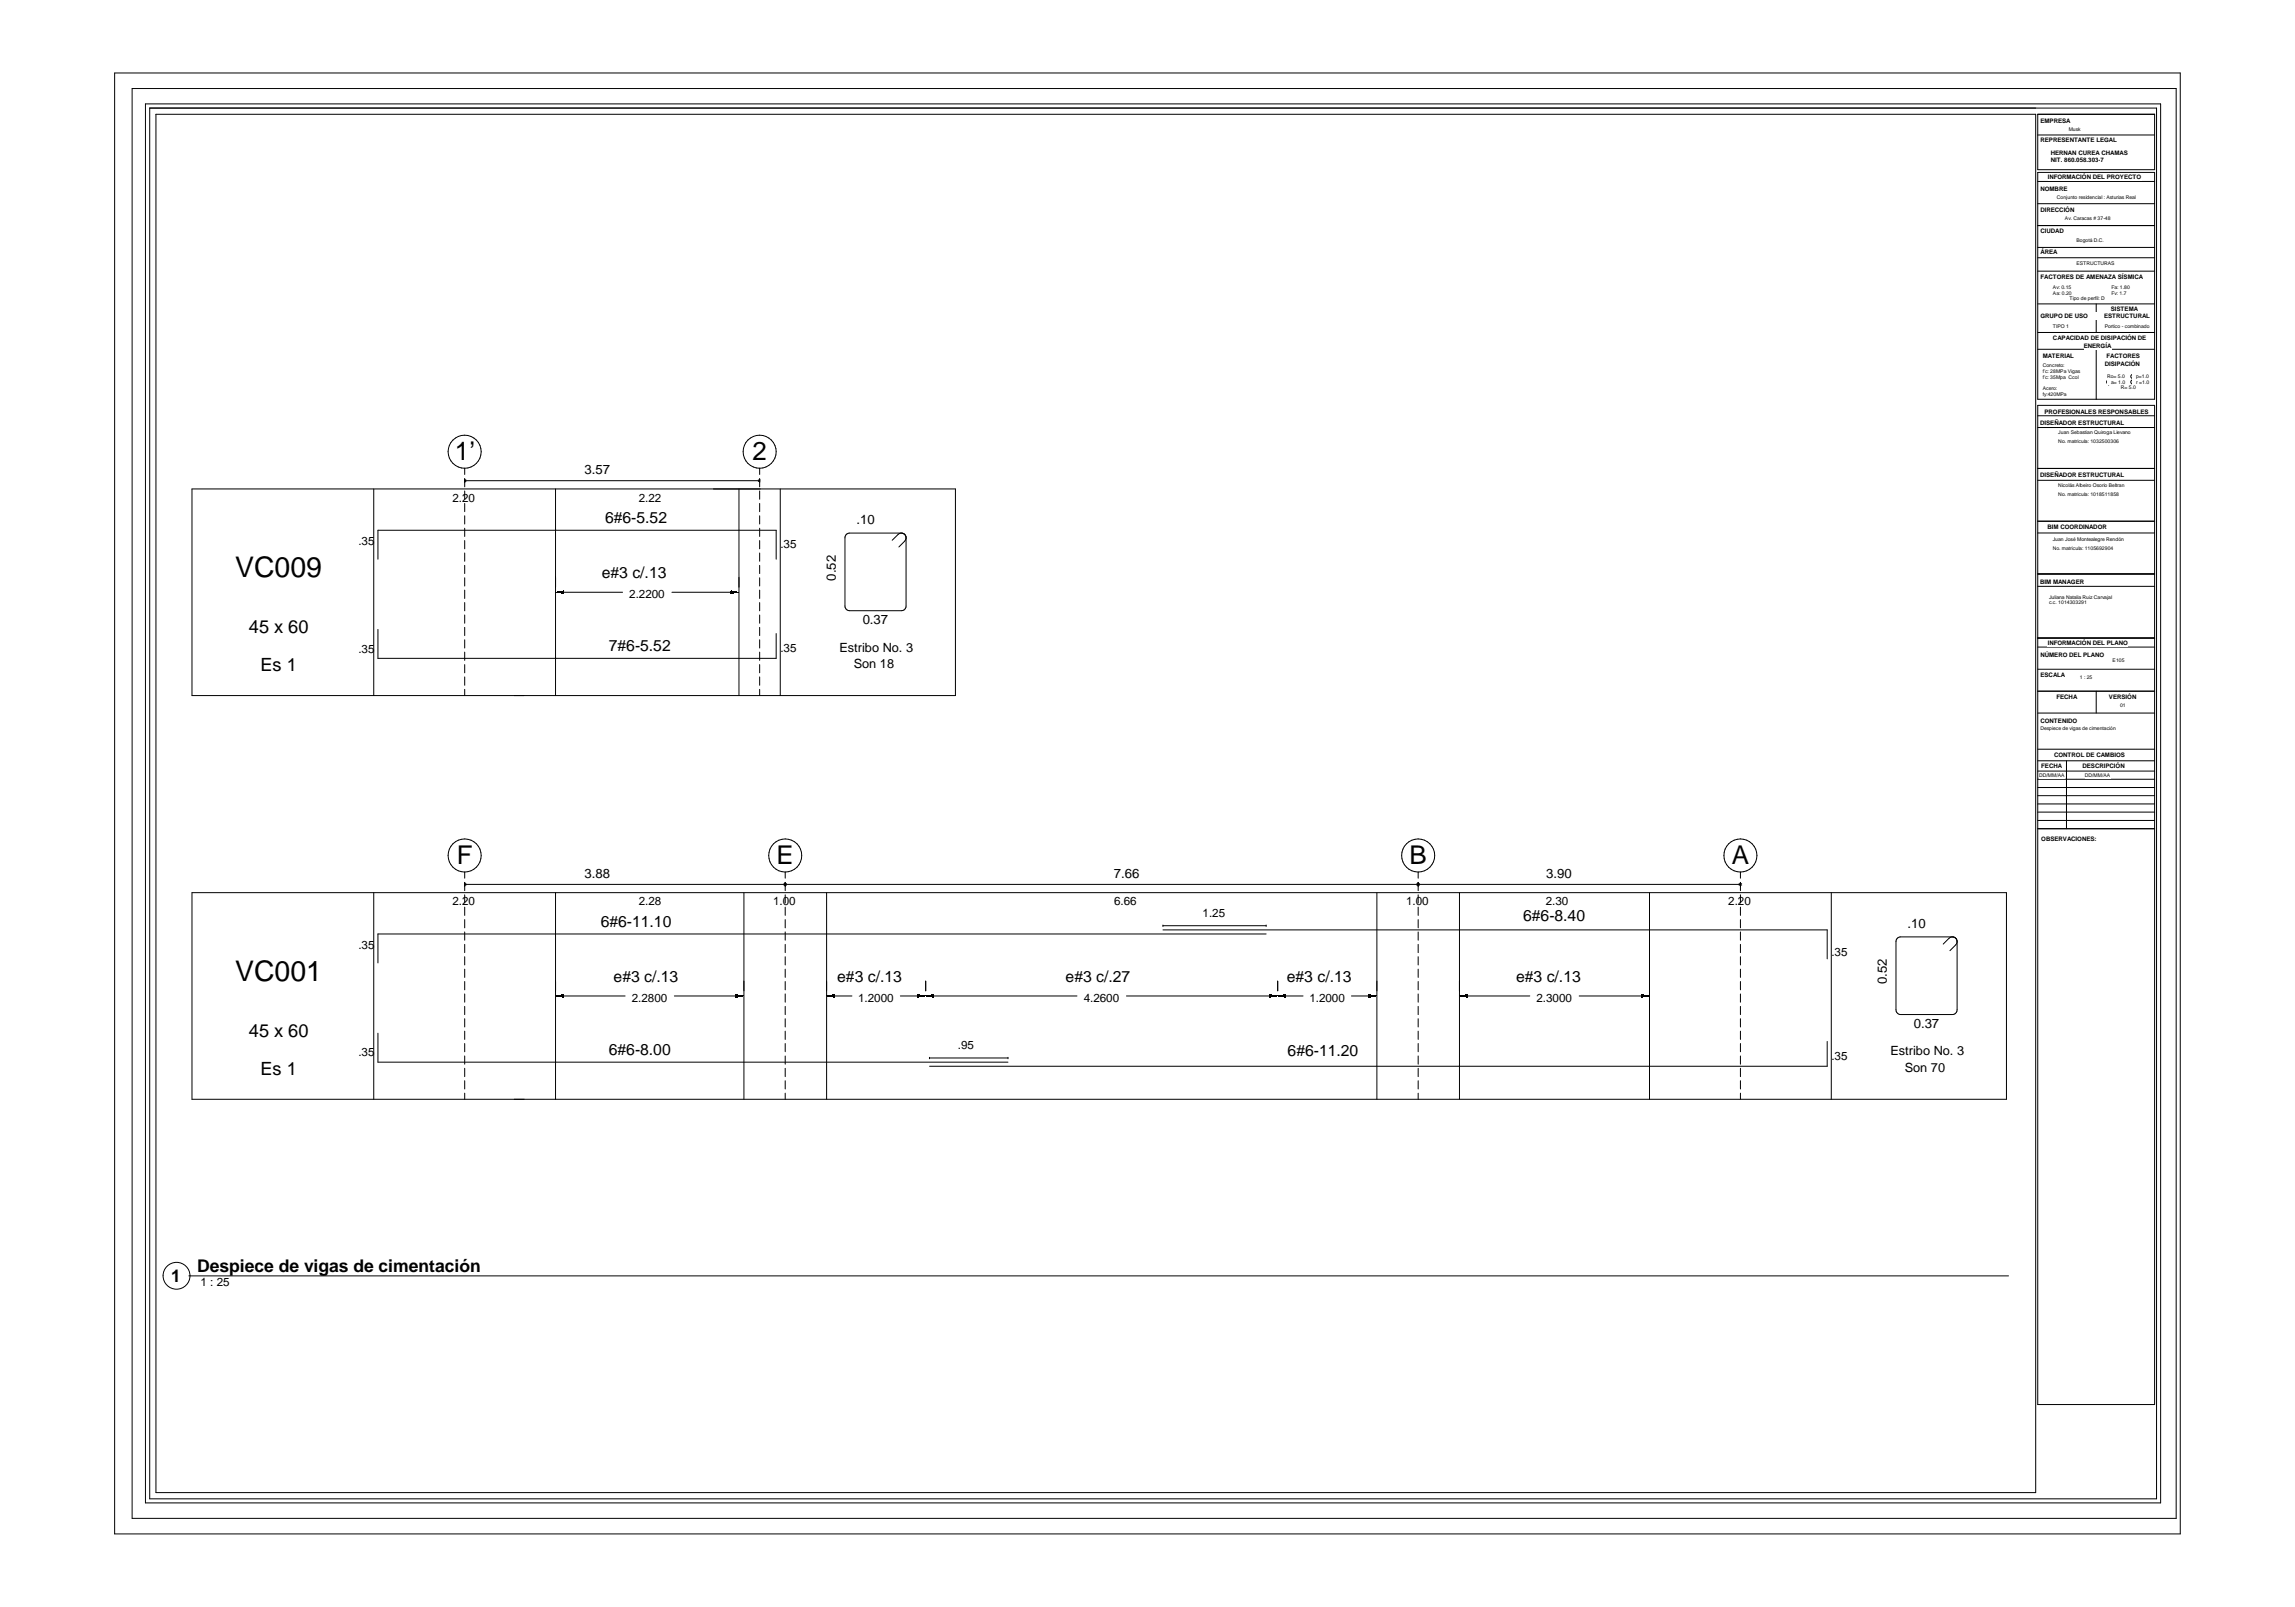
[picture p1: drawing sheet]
<svg xmlns="http://www.w3.org/2000/svg" width="1000mm" height="700mm" viewBox="0 0 1000 700" stroke-linecap="round" stroke-linejoin="round" font-family="sans-serif">
<defs><g id="words">
<g font-size="12.4">
<text x="102.4" y="251.5">VC009</text>
<text x="102.4" y="427.4">VC001</text>
</g>
<g font-size="11.3">
<text x="198.2" y="200.4">1'</text>
<text x="327.8" y="200.4">2</text>
<text x="199" y="376.3">F</text>
<text x="338.4" y="376.3">E</text>
<text x="614.2" y="376.3">B</text>
<text x="754.5" y="376.3">A</text>
</g>
<g font-size="7.9">
<text x="108.5" y="275.8">45 x 60</text>
<text x="113.5" y="292.2">Es 1</text>
<text x="108.5" y="451.6">45 x 60</text>
<text x="113.5" y="468.1">Es 1</text>
</g>
<g font-size="7.6">
<text x="85.9" y="553.9">Despiece de vigas de cimentación</text>
<text x="74.6" y="558.3">1</text>
</g>
<g font-size="6.8">
<text x="263.7" y="227.7">6#6-5.52</text>
<text x="262.2" y="251.7">e#3 c/.13</text>
<text x="265.3" y="283.5">7#6-5.52</text>
<text x="663.7" y="401.1">6#6-8.40</text>
<text x="261.7" y="403.6">6#6-11.10</text>
<text x="267.4" y="427.6">e#3 c/.13</text>
<text x="364.8" y="427.6">e#3 c/.13</text>
<text x="464.3" y="427.6">e#3 c/.27</text>
<text x="560.7" y="427.6">e#3 c/.13</text>
<text x="660.6" y="427.6">e#3 c/.13</text>
<text x="265.3" y="459.4">6#6-8.00</text>
<text x="561" y="460.2">6#6-11.20</text>
</g>
<g font-size="5.7">
<text x="254.7" y="206.4">3.57</text>
<text x="373.2" y="228.4">.10</text>
<text x="364.2" y="252.9" transform="rotate(-90 364.2 252.9)">0.52</text>
<text x="375.9" y="271.7">0.37</text>
<text x="254.7" y="382.3">3.88</text>
<text x="485.4" y="382.3">7.66</text>
<text x="673.8" y="382.3">3.90</text>
<text x="831.2" y="404.3">.10</text>
<text x="822.2" y="428.8" transform="rotate(-90 822.2 428.8)">0.52</text>
<text x="833.9" y="447.6">0.37</text>
</g>
<g font-size="5.5">
<text x="365.8" y="283.9">Estribo No. 3</text>
<text x="372" y="290.9">Son 18</text>
<text x="823.7" y="459.7">Estribo No. 3</text>
<text x="829.9" y="466.8">Son 70</text>
</g>
<g font-size="5.1">
<text x="197.2" y="218.5">2.20</text>
<text x="278.3" y="218.5">2.22</text>
<text x="156.2" y="237.4">.35</text>
<text x="340" y="238.9">.35</text>
<text x="274.2" y="260.5">2.2200</text>
<text x="156.2" y="284.2">.35</text>
<text x="340" y="283.9">.35</text>
<text x="197.2" y="394.4">2.20</text>
<text x="278.3" y="394.4">2.28</text>
<text x="336.9" y="394.4">1.00</text>
<text x="485.5" y="394.4">6.66</text>
<text x="612.6" y="394.4">1.00</text>
<text x="673.6" y="394.4">2.30</text>
<text x="753.1" y="394.4">2.20</text>
<text x="524" y="399.5">1.25</text>
<text x="156.2" y="413.3">.35</text>
<text x="798" y="416.6">.35</text>
<text x="275.3" y="436.4">2.2800</text>
<text x="373.9" y="436.4">1.2000</text>
<text x="472.2" y="436.4">4.2600</text>
<text x="570.5" y="436.4">1.2000</text>
<text x="669.5" y="436.4">2.3000</text>
<text x="156.2" y="460.1">.35</text>
<text x="417.4" y="457.1">.95</text>
<text x="798" y="461.6">.35</text>
<text x="87.4" y="560.3">1 : 25</text>
</g>
<g font-size="2.7">
<text x="889.1" y="53.4">EMPRESA</text>
<text x="889.1" y="61.9">REPRESENTANTE LEGAL</text>
<text x="893.6" y="67.4">HERNAN CUREA CHAMAS</text>
<text x="893.6" y="70.6">NIT. 860.058.303</text>
<text x="914.4" y="70.6">-</text>
<text x="915.3" y="70.6">7</text>
<text x="889.1" y="83.1">NOMBRE</text>
<text x="892.3" y="78.1">INFORMACIÓN DEL PROYECTO</text>
<text x="889.1" y="92.2">DIRECCIÓN</text>
<text x="889.1" y="101.7">CIUDAD</text>
<text x="889.1" y="110.7">ÁREA</text>
<text x="889.1" y="121.4">FACTORES DE AMENAZA SÍSMICA</text>
<text x="919.7" y="135.5">SISTEMA</text>
<text x="889.1" y="138.7">GRUPO DE USO</text>
<text x="916.8" y="138.7">ESTRUCTURAL</text>
<text x="894.5" y="148.3">CAPACIDAD DE DISIPACIÓN DE</text>
<text x="907.9" y="151.4">ENERGÍA</text>
<text x="890.1" y="156.1">MATERIAL</text>
<text x="917.1" y="159.2">DISIPACIÓN</text>
<text x="917.8" y="156.1">FACTORES</text>
<text x="889" y="185">DISEÑADOR ESTRUCTURAL</text>
<text x="890.8" y="180.1">PROFESIONALES RESPONSABLES</text>
<text x="889" y="208">DISEÑADOR ESTRUCTURAL</text>
<text x="892.2" y="230.6">BIM COORDINADOR</text>
<text x="889" y="254.2">BIM MANAGER</text>
<text x="892.3" y="280.8">INFORMACIÓN DEL PLANO</text>
<text x="889.1" y="286">NÚMERO DEL PLANO</text>
<text x="889.1" y="295">ESCALA</text>
<text x="896.1" y="304.5">FECHA</text>
<text x="918.9" y="304.5">VERSIÓN</text>
<text x="889.1" y="314.7">CONTENIDO</text>
<text x="895" y="329.7">CONTROL DE CAMBIOS</text>
<text x="889.4" y="334.6">FECHA</text>
<text x="907.4" y="334.6">DESCRIPCIÓN</text>
<text x="889.4" y="366.3">OBSERVACIONES:</text>
</g>
<g font-size="2.2">
<text x="901.4" y="57.2">Musk</text>
<text x="896.2" y="86.8">Conjunto residencial : Asturias Real</text>
<text x="899.8" y="95.8">Av. Caracas # 37</text>
<text x="916.5" y="95.8">-</text>
<text x="917.2" y="95.8">48</text>
<text x="904.7" y="105.3">Bogotá D.C.</text>
<text x="904.7" y="115.6">ESTRUCTURAS</text>
<text x="894.5" y="125.8">Av: 0.15</text>
<text x="920" y="125.8">Fa: 1.80</text>
<text x="894.5" y="128.3">Aa: 0.20</text>
<text x="901.8" y="130.8">Tipo de perfil: D</text>
<text x="920" y="128.3">Fv: 1.7</text>
<text x="894.5" y="142.8">TIPO 1</text>
<text x="917.1" y="142.8">Portico</text>
<text x="924.5" y="142.8">-</text>
<text x="925.8" y="142.8">combinado</text>
<text x="890.1" y="160">Concreto:</text>
<text x="890.1" y="162.5">f'c: 28MPa Vigas</text>
<text x="890.1" y="165">f'c: 35Mpa Ccol</text>
<text x="918.1" y="164.6">Ro= 5.0</text>
<text x="919.9" y="167.1">a= 1.0</text>
<text x="930.8" y="164.6">p=1.0</text>
<text x="930.8" y="167.1">r =1.0</text>
<text x="890.1" y="170">Acero:</text>
<text x="890.1" y="172.5">fy:420MPa</text>
<text x="924.1" y="169.6">R= 5.0</text>
<text x="896.9" y="189">Juan Sebastian Quiroga Lievano</text>
<text x="896.9" y="193">No. matricula: 1032500306</text>
<text x="896.9" y="212">Nicolás Albeiro Osorio Beltran</text>
<text x="896.9" y="215.9">No. matricula: 1018511858</text>
<text x="894.4" y="235.5">Juan José Montealegre Rendón</text>
<text x="894.4" y="239.5">No. matricula: 1105692904</text>
<text x="892.8" y="260.8">Juliana Natalia Ruiz Carvajal</text>
<text x="892.8" y="263.3">c.c. 1014303291</text>
<text x="920.5" y="288.2">E105</text>
<text x="906.2" y="295.9">1 : 25</text>
<text x="923.8" y="308.1">01</text>
<text x="889.1" y="317.9">Despiece de vigas de cimentación</text>
<text x="888.5" y="338.6">DD/MM/AA</text>
<text x="908.4" y="338.6">DD/MM/AA</text>
</g>
</g></defs>
<g fill="#000">
<path d="M243.9 258.2l1.8 .1zM243.9 257.6l1.8 .1zM244.1 258.3h1.6zM244.1 257.6h1.6zM244.4 258.3l1.3 .1zM244.4 257.6h1.3zM244.6 258.4h1.1zM244.6 257.5l1.1 .1zM244.9 258.4h.8zM244.9 257.5h.8zM245.2 258.4l.5 .1zM245.2 257.4l.5 .1z"/>
<path d="M245.4 258.5h.3zM245.4 257.4h.3zM318.4 258.5h.3zM318.4 258.4l.5 .1zM318.4 258.4h.8zM318.4 258.4h1zM318.4 258.3l1.3 .1zM318.4 258.3h1.6zM318.4 258.2l1.8 .1zM318.4 257.6l1.8 .1zM318.4 257.6h1.6zM318.4 257.6h1.3z"/>
<path d="M318.4 257.5l1 .1zM318.4 257.5h.8zM318.4 257.4l.5 .1zM318.4 257.4h.3zM243.9 434.1h1.8zM243.9 433.5h1.8zM244.1 434.1l1.6 .1zM244.1 433.5h1.6zM244.4 434.2h1.3zM244.4 433.4l1.3 .1zM244.6 434.2l1.1 .1zM244.6 433.4h1.1z"/>
<path d="M244.9 434.3h.8zM244.9 433.3l.8 .1zM245.2 434.3h.5zM245.2 433.3h.5zM245.4 434.3l.3 .1zM245.4 433.2l.3 .1zM320.5 434.3l.3 .1zM320.5 434.3h.6zM320.5 434.3h.9zM320.5 434.2l1.1 .1zM320.5 434.2h1.4zM320.5 434.1l1.6 .1z"/>
<path d="M320.5 434.1h1.9zM320.5 433.5h1.9zM320.5 433.5h1.6zM320.5 433.4l1.4 .1zM320.5 433.4h1.1zM320.5 433.3l.9 .1zM320.5 433.3h.6zM320.5 433.2l.3 .1zM362 434.1h1.8zM362 433.5h1.8zM362.2 434.1l1.6 .1zM362.2 433.5h1.6z"/>
<path d="M362.5 434.2h1.3zM362.5 433.4l1.3 .1zM362.8 434.2l1 .1zM362.8 433.4h1zM363 434.3h.8zM363 433.3l.8 .1zM363.3 434.3h.5zM363.3 433.3h.5zM363.5 434.3l.3 .1zM363.5 433.2l.3 .1zM399.8 434.3l.2 .1zM399.8 434.3h.5z"/>
<path d="M399.8 434.3h.8zM399.8 434.2l1 .1zM399.8 434.2h1.3zM399.8 434.1l1.5 .1zM399.8 434.1h1.8zM399.8 433.5h1.8zM399.8 433.5h1.5zM399.8 433.4l1.3 .1zM399.8 433.4h1zM399.8 433.3l.8 .1zM399.8 433.3h.5zM399.8 433.2l.2 .1z"/>
<path d="M405.2 434.1h1.8zM405.2 433.5h1.8zM405.4 434.1l1.6 .1zM405.4 433.5h1.6zM405.7 434.2h1.3zM405.7 433.4l1.3 .1zM405.9 434.2l1.1 .1zM405.9 433.4h1.1zM406.2 434.3h.8zM406.2 433.3l.8 .1zM406.4 434.3h.6zM406.4 433.3h.6z"/>
<path d="M406.7 434.3l.3 .1zM406.7 433.2l.3 .1zM553.1 434.3l.3 .1zM553.1 434.3h.6zM553.1 434.3h.8zM553.1 434.2l1.1 .1zM553.1 434.2h1.3zM553.1 434.1l1.6 .1zM553.1 434.1h1.8zM553.1 433.5h1.8zM553.1 433.5h1.6zM553.1 433.4l1.3 .1z"/>
<path d="M553.1 433.4h1.1zM553.1 433.3l.8 .1zM553.1 433.3h.6zM553.1 433.2l.3 .1zM558.5 434.1h1.8zM558.5 433.5h1.8zM558.8 434.1l1.5 .1zM558.8 433.5h1.5zM559.1 434.2h1.2zM559.1 433.4l1.2 .1zM559.3 434.2l1 .1zM559.3 433.4h1z"/>
<path d="M559.6 434.3h.7zM559.6 433.3l.7 .1zM559.8 434.3h.5zM559.8 433.3h.5zM560.1 434.3l.2 .1zM560.1 433.2l.2 .1zM596.3 434.3l.3 .1zM596.3 434.3h.6zM596.3 434.3h.9zM596.3 434.2l1.1 .1zM596.3 434.2h1.4zM596.3 434.1l1.6 .1z"/>
<path d="M596.3 434.1h1.9zM596.3 433.5h1.9zM596.3 433.5h1.6zM596.3 433.4l1.4 .1zM596.3 433.4h1.1zM596.3 433.3l.9 .1zM596.3 433.3h.6zM596.3 433.2l.3 .1zM637.8 434.1h1.7zM637.8 433.5h1.7zM638 434.1l1.5 .1zM638 433.5h1.5z"/>
<path d="M638.3 434.2h1.2zM638.3 433.4l1.2 .1zM638.5 434.2l1 .1zM638.5 433.4h1zM638.8 434.3h.7zM638.8 433.3l.7 .1zM639 434.3h.5zM639 433.3h.5zM639.3 434.3l.2 .1zM639.3 433.2l.2 .1zM715.1 434.3l.3 .1zM715.1 434.3h.6z"/>
<path d="M715.1 434.3h.8zM715.1 434.2l1.1 .1zM715.1 434.2h1.3zM715.1 434.1l1.6 .1zM715.1 434.1h1.9zM715.1 433.5h1.9zM715.1 433.5h1.6zM715.1 433.4l1.3 .1zM715.1 433.4h1.1zM715.1 433.3l.8 .1zM715.1 433.3h.6zM715.1 433.2l.3 .1z"/>
</g>
<g fill="none" stroke="#000" stroke-width=".44">
<path d="M50 31.8h900v636.3h-900zM57.6 38.6h890.6v622.8h-890.6zM63.4 45.3h878.1v609.3h-878.1zM65.2 47.1h874.5v605.8h-874.5zM67.9 49.8h819.1v600.4h-819.1zM887.9 49.8h50.9v24.1h-50.9zM887.9 58.8h50.9M887.9 75.1h50.9v98.8h-50.9zM887.9 79h50.9M887.9 98.3h50.9M887.9 88.7h50.9M887.9 112.3h50.9"/>
<path d="M887.9 118.1h50.9M887.9 107.8h50.9M887.9 132.4h50.9M913.4 132.4v12.4M887.9 152.1h50.9M887.9 144.8h50.9M913.4 152.1v21.8M887.9 176.6h50.9v435.2h-50.9zM918.8 165.1v2.7M929.3 162.7v5.1M887.9 186.2h50.9M887.9 181.1h50.9"/>
<path d="M83.7 213h332.6v90h-332.6zM162.9 213v90M202.5 209.4l.5 .3M202.5 209.4h128.5M202.5 204v2.7M202.5 208.4v3.6M202.5 213.9v3.6M202.5 219.3v3.6M203 209l-.5 .4M242.1 213v90M322 213v90M330.4 209l.6 .4"/>
<path d="M331 204v2.7M331 208.4v3.6M331 213.9v3.6M331 219.3v3.6M331 209.4l-.6 .3M340 213v90M887.9 209.2h50.9M887.9 204h50.9M202.5 224.7v3.6M202.5 230.1v3.6M202.5 235.5v3.6M331 224.7v3.6"/>
<path d="M331 230.1v3.6M331 235.5v3.6M388.7 235.3l2.6-2.5a2.03 2.03 0 0 1 2.2-.5 2.03 2.03 0 0 1 1.3 1.9v29.8a2.03 2.03 0 0 1-2 2h-22.6a2.03 2.03 0 0 1-2-2v-29.8a2.03 2.03 0 0 1 2-2h22.6a2.06 2.06 0 0 1 1.9 1.3 2.06 2.06 0 0 1-.5 2.2l-2.5 2.6M887.9 232.2h50.9M887.9 227h50.9M164.7 243.6v-12.6h173.5v12.6M202.5 240.9v3.6M202.5 246.3v3.6M202.5 251.7v3.6M202.5 257v3.7M242.1 258h29.2M242.6 258h3.1"/>
<path d="M242.6 257.9h3.1M243.1 258.1h2.6M243.4 257.7h2.3M318.4 257.8l3.1 .1M318.4 257.7h2.3M321 258.1l-2.6 .1M321.5 258l-3.1 .1M322 258h-29.2M331 240.9v3.6M331 246.3v3.6M331 251.7v3.6M331 257v3.7"/>
<path d="M887.9 250.1h50.9M887.9 255.4h50.9M887.9 250h50.9M164.7 274.2v12.6h173.5v-10.8M202.5 262.5v3.6M202.5 267.9v3.6M202.5 273.3v3.6M202.5 278.7v3.6M331 262.5v3.6M331 267.9v3.6M331 273.3v3.6M331 278.7v3.6"/>
<path d="M887.9 277.9h50.9M202.5 284.1v3.6M202.5 289.5v3.6M202.5 294.9v3.6M331 284.1v3.6M331 289.5v3.6M331 294.9v3.6M887.9 291.5h50.9M887.9 281.9h50.9M202.5 300.3v2.7M331 300.3v2.7M887.9 310.6h50.9"/>
<path d="M887.9 301.1h50.9M913.4 301.1v9.5M887.9 339.4h50.9M887.9 335.9h50.9M887.9 331.4h50.9M887.9 326.3h50.9M900.4 331.4v29.6M887.9 357.4h50.9M887.9 353.7h50.9M887.9 350.2h50.9M887.9 346.6h50.9M887.9 343h50.9"/>
<path d="M202.5 379.9v2.6M342.1 379.9v2.6M617.9 379.9v2.6M758.4 379.9v2.6M887.9 361h50.9M83.7 388.8h790.6v90h-790.6zM162.9 388.8v90M202.5 384.3v3.6M202.5 389.8v3.6M202.5 395.1v3.6M202.5 385.2l.5 .4M202.5 385.2h555.9"/>
<path d="M203 384.9l-.5 .3M242.1 388.8v90M324.1 388.8v90M341.6 384.9l.5 .3M342.1 384.3v3.6M342.1 389.8v3.6M342.1 395.1v3.6M342.1 385.2l-.5 .4M342.1 385.2l.6 .4M342.7 384.9l-.6 .3M360.2 388.8v90M599.9 388.8v90"/>
<path d="M617.3 384.9l1.2 .7M617.9 384.3v3.6M617.9 389.8v3.6M617.9 395.1v3.6M618.5 384.9l-1.2 .7M635.9 388.8v90M718.7 388.8v90M757.8 384.9l.6 .3M758.4 384.3v3.6M758.4 389.8v3.6M758.4 395.1v3.6M758.4 385.2l.5 .4"/>
<path d="M758.4 385.2l-.6 .4M758.9 384.9l-.5 .3M797.9 388.8v90M202.5 400.6v3.6M202.5 405.9v3.6M202.5 411.4v3.6M202.5 416.7v3.6M342.1 400.6v3.6M342.1 405.9v3.6M342.1 411.4v3.6M342.1 416.7v3.6M506.7 402.9v.7"/>
<path d="M506.7 403.2h45M506.7 405h289.5v12.7M551.7 402.9v.7M551.7 406.8h-387v12.6M617.9 400.6v3.6M617.9 405.9v3.6M617.9 411.4v3.6M617.9 416.7v3.6M758.4 400.6v3.6M758.4 405.9v3.6M758.4 411.4v3.6M758.4 416.7v3.6"/>
<path d="M846.7 411.2l2.5-2.5a2.06 2.06 0 0 1 2.3-.5 2.06 2.06 0 0 1 1.3 1.9v29.7a2.03 2.03 0 0 1-2.1 2.1h-22.5a2.03 2.03 0 0 1-2.1-2.1v-29.7a2.03 2.03 0 0 1 2.1-2h22.5a2.02 2.02 0 0 1 1.9 1.2 2.02 2.02 0 0 1-.4 2.3l-2.6 2.5M202.5 422.1v3.6M202.5 427.5v3.7M202.5 432.9v3.6M202.5 438.4v3.6M242.1 433.8h3.6M242.9 433.9h2.8M242.9 433.7h2.8M243.4 433.6h2.3M243.6 434.1h2.1M272.4 433.8l-30 .1M293.8 433.8l30.1 .1"/>
<path d="M320.5 434.1h2.1M320.5 433.7l3.6 .1M320.5 433.6l2.9 .1M320.5 433.6h2.4M323.4 433.9l-2.9 .1M342.1 422.1v3.6M342.1 427.5v3.7M342.1 432.9v3.6M342.1 438.4v3.6M361 433.9h2.8M361 433.7h2.8M361.7 434.1h2.1"/>
<path d="M363.8 433.8h-3.6M363.8 433.6h-2.3M371.2 433.8l-10.7 .1M392.3 433.8l10.8 .1M399.8 434.1h2M399.8 433.7l7.2 .1M399.8 433.6l2.8 .1M399.8 433.6h2.3M402.6 433.9l-2.8 .1M403.4 427.4v4.2M404.2 433.9h2.8M404.2 433.7h2.8"/>
<path d="M404.7 433.6h2.3M404.9 434.1h2.1M469.3 433.8l-65.7 .1M490.8 433.8l65.7 .1M553.1 434.1h2.1M553.1 433.7l7.2 .1M553.1 433.6l2.9 .1M553.1 433.6h2.4M556 433.9l-2.9 .1M556.7 427.4v4.2M557.5 433.9h2.8M557.5 433.7h2.8"/>
<path d="M558 433.6h2.3M558.3 434.1h2M567.8 433.8l-10.8 .1M588.9 433.8l10.8 .1M596.3 434.1h2.1M596.3 433.7l3.6 .1M596.3 433.6l2.9 .1M596.3 433.6h2.4M599.2 433.9l-2.9 .1M617.9 422.1v3.6M617.9 427.5v3.7M617.9 432.9v3.6"/>
<path d="M617.9 438.4v3.6M635.9 433.8h3.6M636.7 433.9h2.8M636.7 433.7h2.8M637.2 433.6h2.3M637.5 434.1h2M666.6 433.8l-30.4 .1M688.1 433.8l30.4 .1M715.1 434.1h2.1M715.1 433.7l3.6 .1M715.1 433.6l2.9 .1M715.1 433.6h2.4"/>
<path d="M718 433.9l-2.9 .1M758.4 422.1v3.6M758.4 427.5v3.7M758.4 432.9v3.6M758.4 438.4v3.6M164.7 450v12.7h274.5M202.5 443.7v3.6M202.5 449.2v3.6M202.5 454.5v3.6M202.5 460v3.5M342.1 443.7v3.6M342.1 449.2v3.6"/>
<path d="M342.1 454.5v3.6M342.1 460v3.5M617.9 443.7v3.6M617.9 449.2v3.6M617.9 454.5v3.6M617.9 460v3.5M758.4 443.7v3.6M758.4 449.2v3.6M758.4 454.5v3.6M758.4 460v3.5M796.2 453.6v10.8h-391.2M202.5 465.3v3.7"/>
<path d="M202.5 470.7v3.6M202.5 476.2v2.6M342.1 465.3v3.7M342.1 470.7v3.6M342.1 476.2v2.6M405 460.8h34.2M405 460.5v.7M439.2 460.5v.7M617.9 465.3v3.7M617.9 470.7v3.6M617.9 476.2v2.6M758.4 465.3v3.7"/>
<path d="M758.4 470.7v3.6M758.4 476.2v2.6"/>
<circle cx="918.8" cy="166.4" r=".92"/>
<circle cx="929.4" cy="166.4" r=".92"/>
<circle cx="929.4" cy="164" r=".92"/>
<circle cx="202.5" cy="196.8" r="7.2"/>
<circle cx="331" cy="196.8" r="7.2"/>
<circle cx="202.4" cy="372.6" r="7.2"/>
<circle cx="342.1" cy="372.6" r="7.2"/>
<circle cx="617.9" cy="372.7" r="7.2"/>
<circle cx="758.3" cy="372.6" r="7.2"/>
</g>
<g fill="#fff">
<path d="M889.1 50.9h13.1v3.2h-13.1z"/>
<path d="M901.4 55.2h5.3v2.5h-5.3z"/>
<path d="M892.3 75.6h40.7v3.1h-40.7z"/>
<path d="M896.2 84.8h34.5v2.5h-34.5z"/>
<path d="M889.1 89.7h15.6v3.1h-15.6z"/>
<path d="M899.8 93.8h16.7v2.5h-16.7z"/>
<path d="M916.5 93.8h.7v2.5h-.7z"/>
<path d="M917.2 93.8h2.5v2.5h-2.5z"/>
<path d="M889.1 59.4h33.3v3.2h-33.3z"/>
<path d="M892.8 258.8h27.5v2.5h-27.5z"/>
<path d="M892.8 261.3h16.6v2.5h-16.6z"/>
<path d="M889.1 80.6h11.8v3.2h-11.8z"/>
<path d="M889.1 99.2h10.2v3.2h-10.2z"/>
<path d="M904.7 103.3h12.1v2.5h-12.1z"/>
<path d="M889.1 118.9h44.7v3.2h-44.7z"/>
<path d="M894.5 123.8h8.1v2.5h-8.1z"/>
<path d="M920 123.8h8.1v2.5h-8.1z"/>
<path d="M894.5 126.3h8.3v2.5h-8.3z"/>
<path d="M920 126.3h6.6v2.5h-6.6z"/>
<path d="M901.8 128.8h15.3v2.5h-15.3z"/>
<path d="M915.9 133.1h3.8v3.1h-3.8z"/>
<path d="M919.7 133.1h12.7v3.1h-12.7z"/>
<path d="M889.1 136.2h20.8v3.2h-20.8z"/>
<path d="M911.4 136.2h5.4v3.2h-5.4z"/>
<path d="M916.8 136.2h20v3.2h-20z"/>
<path d="M894.5 140.8h7v2.5h-7z"/>
<path d="M894.5 145.8h41.5v3.1h-41.5z"/>
<path d="M907.9 148.9h12.1v3.2h-12.1z"/>
<path d="M890.1 153.6h13.6v3.2h-13.6z"/>
<path d="M917.8 153.6h16.3v3.1h-16.3z"/>
<path d="M917.1 156.7h15.3v3.2h-15.3z"/>
<path d="M890.1 158.1h9.5v2.5h-9.5z"/>
<path d="M890.1 160.6h16.3v2.5h-16.3z"/>
<path d="M890.1 163.1h15.7v2.5h-15.7z"/>
<path d="M890.1 168.1h6.3v2.5h-6.3z"/>
<path d="M890.1 170.6h10.4v2.5h-10.4z"/>
<path d="M918.1 162.6h7.8v2.5h-7.8z"/>
<path d="M929 162.6h1.8v2.5h-1.8z"/>
<path d="M930.8 162.6h5.6v2.5h-5.6z"/>
<path d="M918.1 165.1h1.8v2.5h-1.8z"/>
<path d="M919.9 165.1h6.2v2.5h-6.2z"/>
<path d="M929 165.1h1.8v2.5h-1.8z"/>
<path d="M930.8 165.1h5.7v2.5h-5.7z"/>
<path d="M921.7 167.6h2.4v2.5h-2.4z"/>
<path d="M924.1 167.6h6.6v2.5h-6.6z"/>
<path d="M892.3 278.3h34.9v3.2h-34.9z"/>
<path d="M889.1 292.5h10.8v3.2h-10.8z"/>
<path d="M889.1 283.5h27.8v3.1h-27.8z"/>
<path d="M896.1 302h9v3.2h-9z"/>
<path d="M918.9 302h12v3.2h-12z"/>
<path d="M923.8 306.2h2.5v2.5h-2.5z"/>
<path d="M889.1 312.2h16v3.2h-16z"/>
<path d="M895 327.2h30.9v3.2h-30.9z"/>
<path d="M889.4 332.1h9.1v3.2h-9.1z"/>
<path d="M888.5 336.6h11.1v2.5h-11.1z"/>
<path d="M907.4 332.1h18.4v3.2h-18.4z"/>
<path d="M908.4 336.6h11.1v2.5h-11.1z"/>
<path d="M889.4 363.8h24.1v3.1h-24.1z"/>
<path d="M890.8 177.6h45.4v3.2h-45.4z"/>
<path d="M889 182.5h36.6v3.2h-36.6z"/>
<path d="M896.9 187.1h31.6v2.5h-31.6z"/>
<path d="M896.9 191h26.5v2.5h-26.5z"/>
<path d="M889 205.5h36.6v3.2h-36.6z"/>
<path d="M896.9 210h28.9v2.5h-28.9z"/>
<path d="M896.9 214h26.5v2.5h-26.5z"/>
<path d="M893.6 64.9h33.6v3.2h-33.6z"/>
<path d="M893.6 68.1h20.8v3.1h-20.8z"/>
<path d="M914.4 68.1h.9v3.1h-.9z"/>
<path d="M915.3 68.1h1.5v3.1h-1.5z"/>
<path d="M889 251.7h19.2v3.1h-19.2z"/>
<path d="M917.1 140.8h7.4v2.5h-7.4z"/>
<path d="M924.5 140.8h.7v2.5h-.7z"/>
<path d="M925.8 140.8h10.8v2.5h-10.8z"/>
<path d="M889.1 108.2h7.4v3.2h-7.4z"/>
<path d="M904.7 113.7h16.8v2.5h-16.8z"/>
<path d="M894.4 233.6h31.2v2.5h-31.2z"/>
<path d="M894.4 237.5h26.5v2.5h-26.5z"/>
<path d="M892.2 228.1h25.9v3.2h-25.9z"/>
<path d="M906.2 294h5.6v2.5h-5.6z"/>
<path d="M889.1 316h32.9v2.5h-32.9z"/>
<path d="M920.5 286.2h5.3v2.5h-5.3z"/>
</g>
<g fill="none" stroke="#000" stroke-width=".44">
<path d="M82.3 555.8h792.9"/>
<circle cx="76.9" cy="555.7" r="5.9"/>
</g>
<use href="#words"/>
</svg>
